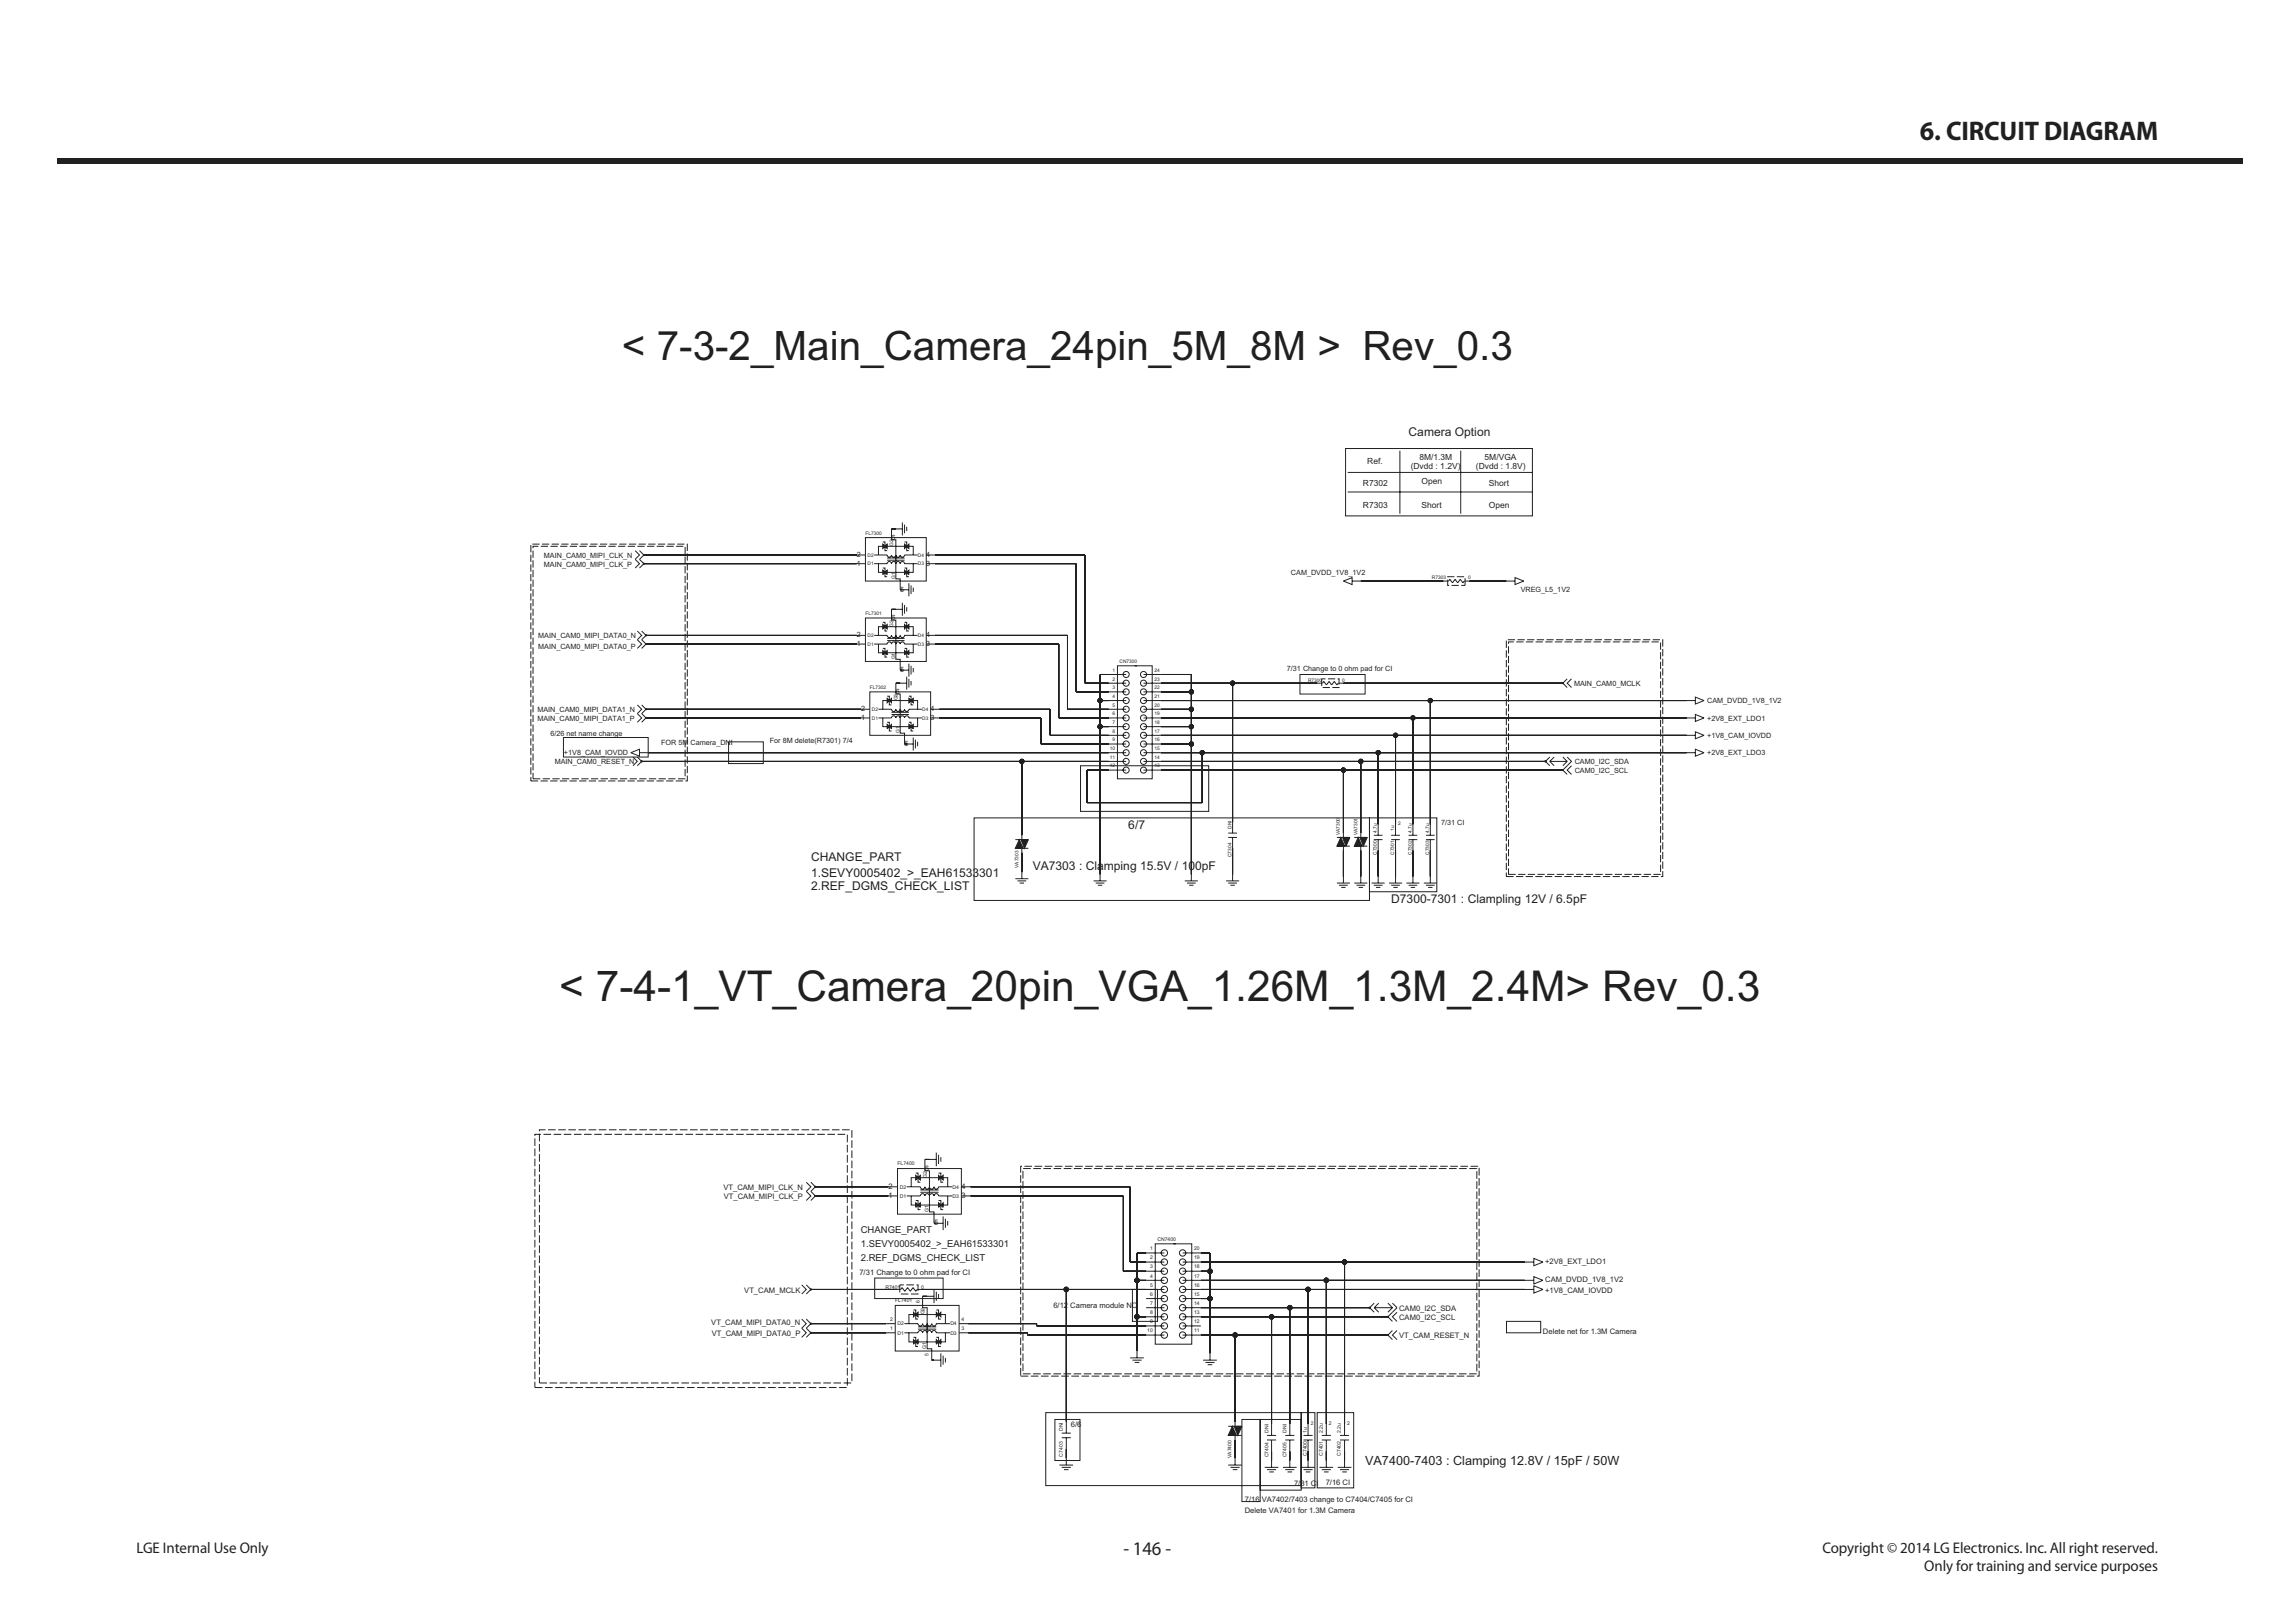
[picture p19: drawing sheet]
<svg xmlns="http://www.w3.org/2000/svg" width="420mm" height="297mm" viewBox="0 0 420 297" stroke-linecap="round" stroke-linejoin="round" font-family="sans-serif">
<defs><g id="words">
<text font-size="7.8" fill="#231f20" x="102.3" y="183.2">&lt; 7-4-1_VT_Camera_20pin_VGA_1.26M_1.3M_2.4M&gt; Rev_0.3</text>
<text font-size="7.4" fill="#231f20" x="113.8" y="65.9">&lt; 7-3-2_Main_Camera_24pin_5M_8M &gt; Rev_0.3</text>
<text font-size="4.9" fill="#231f20" x="351.4" y="25.7">6. CIRCUIT DIAGRAM</text>
<text font-size="3.5" fill="#231f20" x="205.6" y="284.6">- 146 -</text>
<g font-size="2.8" fill="#231f20">
<text x="25" y="284.1">LGE Internal Use Only</text>
<text x="333.5" y="284.1">Copyright © 2014 LG Electronics. Inc. All right reserved.</text>
<text x="352.2" y="287.5">Only for training and service purposes</text>
</g>
<text font-size="2.3" fill="#231f20" x="249.8" y="268.1">VA7400-7403 : Clamping 12.8V / 15pF / 50W</text>
<g font-size="2.2" fill="#231f20">
<text x="257.8" y="79.7">Camera Option</text>
<text x="206.5" y="151.7">6/7</text>
<text x="148.4" y="157.6">CHANGE_PART</text>
<text x="148.4" y="160.4">1.SEVY0005402_&gt;_EAH61533301</text>
<text x="189" y="159.2">VA7303 : Clamping 15.5V / 100pF</text>
<text x="148.4" y="162.8">2.REF_DGMS_CHECK_LIST</text>
<text x="254.6" y="165.2">D7300-7301 : Clampling 12V / 6.5pF</text>
</g>
<g font-size="1.7" fill="#231f20">
<text x="157.5" y="225.7">CHANGE_PART</text>
<text x="157.5" y="228.2">1.SEVY0005402_&gt;_EAH61533301</text>
<text x="157.5" y="230.7">2.REF_DGMS_CHECK_LIST</text>
</g>
<g font-size="1.5" fill="#231f20">
<text x="249.4" y="89">R7302</text>
<text x="250.2" y="85">Ref.</text>
<text x="258.2" y="85.8">(Dvdd : 1.2V)</text>
<text x="259.8" y="84.2">8M/1.3M</text>
<text x="260.2" y="88.6">Open</text>
<text x="270.1" y="85.8">(Dvdd : 1.8V)</text>
<text x="271.7" y="84.2">5M/VGA</text>
<text x="272.5" y="89">Short</text>
<text x="249.4" y="92.9">R7303</text>
<text x="260.2" y="92.9">Short</text>
<text x="272.5" y="92.9">Open</text>
</g>
<g font-size="1.4" fill="#231f20">
<text x="169.3" y="214.2">6</text>
<text x="132.4" y="217.8">VT_CAM_MIPI_CLK_N</text>
<text x="132.5" y="219.4">VT_CAM_MIPI_CLK_P</text>
<text x="162.6" y="217.6">2</text>
<text x="162.6" y="219.2">1</text>
<text x="175.9" y="219.2">3</text>
<text x="175.9" y="217.6">4</text>
<text x="170.9" y="224.2">5</text>
<text x="157.3" y="233.4">7/31 Change to 0 ohm pad for CI</text>
<text x="282.8" y="231.2">+2V8_EXT_LDO1</text>
<text x="136.2" y="236.5">VT_CAM_MCLK</text>
<text x="192.8" y="239.4">6/12 Camera module NC</text>
<text x="256.1" y="239.9">CAM0_I2C_SDA</text>
<text x="282.8" y="236.6">+1V8_CAM_IOVDD</text>
<text x="282.8" y="234.6">CAM_DVDD_1V8_1V2</text>
<text x="130.2" y="242.4">VT_CAM_MIPI_DATA0_N</text>
<text x="130.3" y="244.5">VT_CAM_MIPI_DATA0_P</text>
<text x="256.1" y="241.6">CAM0_I2C_SCL</text>
<text x="256.1" y="244.9">VT_CAM_RESET_N</text>
<text x="282.4" y="244.1">Delete net for 1.3M Camera</text>
<text x="196" y="261.2">6/6</text>
<text x="227.8" y="274.8">7/16 VA7402/7403 change to C7404/C7405 for CI</text>
<text x="236.8" y="272">7/31 CI</text>
<text x="242.6" y="271.8">7/16 CI</text>
<text x="227.8" y="276.9">Delete VA7401 for 1.3M Camera</text>
</g>
<g font-size="1.3" fill="#231f20">
<text x="156.8" y="101.9">2</text>
<text x="163.2" y="98.8">6</text>
<text x="169.5" y="101.9">4</text>
<text x="99.5" y="102.1">MAIN_CAM0_MIPI_CLK_N</text>
<text x="99.5" y="103.7">MAIN_CAM0_MIPI_CLK_P</text>
<text x="156.8" y="103.5">1</text>
<text x="169.5" y="103.5">3</text>
<text x="236.3" y="105.2">CAM_DVDD_1V8_1V2</text>
<text x="163.2" y="113.5">6</text>
<text x="164.7" y="108.3">5</text>
<text x="278.3" y="108.4">VREG_L5_1V2</text>
<text x="98.5" y="118.8">MAIN_CAM0_MIPI_DATA0_P</text>
<text x="98.5" y="116.8">MAIN_CAM0_MIPI_DATA0_N</text>
<text x="156.8" y="116.6">2</text>
<text x="156.8" y="118.2">1</text>
<text x="169.5" y="118.2">3</text>
<text x="169.5" y="116.6">4</text>
<text x="164.7" y="123">5</text>
<text x="235.5" y="122.8">7/31 Change to 0 ohm pad for CI</text>
<text x="288.1" y="125.6">MAIN_CAM0_MCLK</text>
<text x="98.3" y="131.9">MAIN_CAM0_MIPI_DATA1_P</text>
<text x="98.3" y="130.3">MAIN_CAM0_MIPI_DATA1_N</text>
<text x="157.6" y="130.2">2</text>
<text x="157.6" y="131.8">1</text>
<text x="163.9" y="127">6</text>
<text x="170.3" y="131.8">3</text>
<text x="170.3" y="130.2">4</text>
<text x="312.4" y="131.9">+2V8_EXT_LDO1</text>
<text x="312.4" y="128.7">CAM_DVDD_1V8_1V2</text>
<text x="100.7" y="134.7">6/26 net name change</text>
<text x="121" y="136.3">FOR 5M Camera_DNI</text>
<text x="140.9" y="135.9">For 8M delete(R7301) 7/4</text>
<text x="165.5" y="136.5">5</text>
<text x="312.4" y="135">+1V8_CAM_IOVDD</text>
<text x="101.5" y="139.9">MAIN_CAM0_RESET_N</text>
<text x="103.2" y="138.2">+1V8_CAM_IOVDD</text>
<text x="288.2" y="141.5">CAM0_I2C_SCL</text>
<text x="288.2" y="139.9">CAM0_I2C_SDA</text>
<text x="312.4" y="138.2">+2V8_EXT_LDO3</text>
<text x="263.7" y="151">7/31 CI</text>
</g>
<g font-size=".9" fill="#231f20">
<text x="158.4" y="97.8">FL7300</text>
<text x="158.8" y="101.9">D2</text>
<text x="163.5" y="100" transform="rotate(-90 163.5 100)">G2</text>
<text x="168" y="101.9">D4</text>
<text x="158.8" y="103.5">D1</text>
<text x="163.8" y="105.9" transform="rotate(-90 163.8 105.9)">G1</text>
<text x="168" y="103.5">D3</text>
<text x="262" y="105.9">R7303</text>
<text x="268.7" y="105.9">0</text>
<text x="158.4" y="112.5">FL7301</text>
<text x="158.8" y="118.2">D1</text>
<text x="158.8" y="116.6">D2</text>
<text x="163.5" y="114.7" transform="rotate(-90 163.5 114.7)">G2</text>
<text x="168" y="116.6">D4</text>
<text x="168" y="118.2">D3</text>
<text x="163.8" y="120.6" transform="rotate(-90 163.8 120.6)">G1</text>
<text x="203.6" y="124.5">2</text>
<text x="203.6" y="122.9">1</text>
<text x="204.9" y="121.3">CN7300</text>
<text x="211.3" y="124.5">23</text>
<text x="211.3" y="122.9">24</text>
<text x="239.4" y="124.9">R7300</text>
<text x="245.6" y="124.9">0</text>
<text x="159.2" y="126.1">FL7302</text>
<text x="159.6" y="131.7">D1</text>
<text x="159.6" y="130.1">D2</text>
<text x="164.3" y="128.2" transform="rotate(-90 164.3 128.2)">G2</text>
<text x="168.8" y="130.1">D4</text>
<text x="168.8" y="131.7">D3</text>
<text x="203.6" y="130.9">6</text>
<text x="203.6" y="129.3">5</text>
<text x="203.6" y="127.7">4</text>
<text x="203.6" y="126.1">3</text>
<text x="211.3" y="130.9">19</text>
<text x="211.3" y="129.3">20</text>
<text x="211.3" y="127.7">21</text>
<text x="211.3" y="126.1">22</text>
<text x="164.6" y="134.2" transform="rotate(-90 164.6 134.2)">G1</text>
<text x="203.1" y="137.3">10</text>
<text x="203.6" y="135.7">9</text>
<text x="203.6" y="134.1">8</text>
<text x="203.6" y="132.5">7</text>
<text x="211.3" y="137.3">15</text>
<text x="211.3" y="135.7">16</text>
<text x="211.3" y="134.1">17</text>
<text x="211.3" y="132.5">18</text>
<text x="203.1" y="140.4">12</text>
<text x="203.1" y="138.9">11</text>
<text x="211.3" y="140.4">13</text>
<text x="211.3" y="138.9">14</text>
<text x="225.3" y="151.7" transform="rotate(-90 225.3 151.7)">DNI</text>
<text x="245.2" y="152.9" transform="rotate(-90 245.2 152.9)">VA7300</text>
<text x="248.4" y="152.9" transform="rotate(-90 248.4 152.9)">VA7301</text>
<text x="252" y="152.5" transform="rotate(-90 252 152.5)">4.7u</text>
<text x="255.2" y="152.1" transform="rotate(-90 255.2 152.1)">1u</text>
<text x="255.9" y="151">2</text>
<text x="258.3" y="152.5" transform="rotate(-90 258.3 152.5)">4.7u</text>
<text x="261.5" y="152.5" transform="rotate(-90 261.5 152.5)">4.7u</text>
<text x="186.4" y="158.8" transform="rotate(-90 186.4 158.8)">VA7303</text>
<text x="225.4" y="156.8" transform="rotate(-90 225.4 156.8)">C7304</text>
<text x="252" y="156.4" transform="rotate(-90 252 156.4)">C7300</text>
<text x="255.2" y="156.4" transform="rotate(-90 255.2 156.4)">C7301</text>
<text x="258.3" y="156.4" transform="rotate(-90 258.3 156.4)">C7302</text>
<text x="261.5" y="156.4" transform="rotate(-90 261.5 156.4)">C7303</text>
<text x="164.3" y="213.3">FL7400</text>
<text x="169.6" y="215.5" transform="rotate(-90 169.6 215.5)">G2</text>
<text x="164.7" y="219.2">D1</text>
<text x="164.7" y="217.5">D2</text>
<text x="169.9" y="221.8" transform="rotate(-90 169.9 221.8)">G1</text>
<text x="174.3" y="217.5">D4</text>
<text x="174.3" y="219.2">D3</text>
<text x="211.8" y="227">CN7400</text>
<text x="210.5" y="233.8">4</text>
<text x="210.5" y="232.1">3</text>
<text x="210.5" y="230.4">2</text>
<text x="210.5" y="228.8">1</text>
<text x="218.5" y="233.8">17</text>
<text x="218.5" y="232.1">18</text>
<text x="218.5" y="230.4">19</text>
<text x="218.5" y="228.8">20</text>
<text x="162" y="235.8">R7401</text>
<text x="163.8" y="238.3">FL7401</text>
<text x="168.3" y="238.5" transform="rotate(-90 168.3 238.5)">6</text>
<text x="168.6" y="235.8">0</text>
<text x="210.5" y="237.1">6</text>
<text x="210.5" y="235.5">5</text>
<text x="210.5" y="238.8">7</text>
<text x="218.5" y="237.1">15</text>
<text x="218.5" y="235.5">16</text>
<text x="218.5" y="238.8">14</text>
<text x="162.9" y="241.7">2</text>
<text x="162.9" y="243.4">1</text>
<text x="164.3" y="242.6">D2</text>
<text x="164.3" y="244.2">D1</text>
<text x="169.2" y="240.5" transform="rotate(-90 169.2 240.5)">G2</text>
<text x="173.9" y="242.6">D4</text>
<text x="173.9" y="244.2">D3</text>
<text x="175.9" y="243.4">3</text>
<text x="175.9" y="241.7">4</text>
<text x="210" y="243.8">10</text>
<text x="210.5" y="242.1">9</text>
<text x="210.5" y="240.5">8</text>
<text x="218.5" y="243.8">11</text>
<text x="218.5" y="242.1">12</text>
<text x="218.5" y="240.5">13</text>
<text x="169.5" y="246.8" transform="rotate(-90 169.5 246.8)">G1</text>
<text x="169.9" y="248.2" transform="rotate(-90 169.9 248.2)">5</text>
<text x="194.5" y="261.8" transform="rotate(-90 194.5 261.8)">DNI</text>
<text x="232.1" y="262.2" transform="rotate(-90 232.1 262.2)">DNI</text>
<text x="235.5" y="262.2" transform="rotate(-90 235.5 262.2)">DNI</text>
<text x="239.1" y="262.3" transform="rotate(-90 239.1 262.3)">1u</text>
<text x="239.9" y="260.8">2</text>
<text x="242.1" y="262.3" transform="rotate(-90 242.1 262.3)">2.2u</text>
<text x="243.2" y="260.8">2</text>
<text x="245.4" y="262.3" transform="rotate(-90 245.4 262.3)">2.2u</text>
<text x="246.6" y="260.8">2</text>
<text x="194.5" y="266.5" transform="rotate(-90 194.5 266.5)">C7403</text>
<text x="225.4" y="266.8" transform="rotate(-90 225.4 266.8)">VA7400</text>
<text x="232.1" y="266.7" transform="rotate(-90 232.1 266.7)">C7404</text>
<text x="235.5" y="266.7" transform="rotate(-90 235.5 266.7)">C7405</text>
<text x="239.1" y="266.4" transform="rotate(-90 239.1 266.4)">C7400</text>
<text x="242.1" y="266.4" transform="rotate(-90 242.1 266.4)">C7401</text>
<text x="245.4" y="266.4" transform="rotate(-90 245.4 266.4)">C7402</text>
</g>
</g></defs>
<path d="M10.4 29h400v1h-400z" fill="#231f20"/>
<g fill="none" stroke="#231f20" stroke-width=".18">
<path d="M158.4 98.4h11.1v7.9h-11.1zM161.6 99.6l.4 .4 .4-.4v.8l-.4-.4-.4 .4zM161.6 99.2h.4v1.6h.4M163.2 96.8v2h.7v7.1h.8v2M163.9 96.8h1.2M165.1 95.6v2.4M165.5 96v1.6M165.5 99.6l.4 .4 .4-.4v.8l-.4-.4-.4 .4zM165.5 99.2h.4v1.6h.4M165.9 96.4v.8M156.8 103.2h1.6M156.8 101.6h1.6"/>
<path d="M156.8 117.9h1.6M156.8 116.3h1.6M158.4 113.1h11.1v7.9h-11.1zM160 101.6h2.4a.4 .4 0 0 0 .4 .4 .4 .4 0 0 0 .4-.4 .4 .4 0 0 0 .3 .4 .4 .4 0 0 0 .4-.4 .4 .4 0 0 0 .4 .4 .4 .4 0 0 0 .4-.4 .4 .4 0 0 0 .4 .4 .4 .4 0 0 0 .4-.4h2.4M160 103.2h2.4a.4 .4 0 0 1 .4-.4 .4 .4 0 0 1 .4 .4 .4 .4 0 0 1 .3-.4 .4 .4 0 0 1 .4 .4 .4 .4 0 0 1 .4-.4 .4 .4 0 0 1 .4 .4 .4 .4 0 0 1 .4-.4 .4 .4 0 0 1 .4 .4h2.4M160 116.3h2.4a.4 .4 0 0 0 .4 .4 .4 .4 0 0 0 .4-.4 .4 .4 0 0 0 .3 .4 .4 .4 0 0 0 .4-.4 .4 .4 0 0 0 .4 .4 .4 .4 0 0 0 .4-.4 .4 .4 0 0 0 .4 .4 .4 .4 0 0 0 .4-.4h2.4M160 117.9h2.4a.4 .4 0 0 1 .4-.4 .4 .4 0 0 1 .4 .4 .4 .4 0 0 1 .3-.4 .4 .4 0 0 1 .4 .4 .4 .4 0 0 1 .4-.4 .4 .4 0 0 1 .4 .4 .4 .4 0 0 1 .4-.4 .4 .4 0 0 1 .4 .4h2.4M160.8 101.6v-1.6h6.3v1.6M160.8 103.2v1.5h6.3v-1.5M160.8 116.3v-1.6h6.3v1.6M160.8 117.9v1.6h6.3v-1.6M161.6 104.3l.4 .4-.4 .4z"/>
<path d="M161.6 103.9h.4v1.6h.4M161.6 119.1l.4 .4-.4 .4zM161.6 114.3l.4 .4 .4-.4v.8l-.4-.4-.4 .4zM161.6 113.9h.4v1.6h.4M161.6 118.7h.4v1.5h.4M162 119.5l.4-.4v.8zM162.4 104.3v.8l-.4-.4zM162.4 102.1h3.1M162.4 102.5h3.1M162.4 116.8h3.1M162.4 117.2h3.1M163.2 111.5v2h.7v7.1h.8v2"/>
<path d="M163.9 111.5h1.2M165.1 107.9h1.2M165.1 110.3v2.4M165.5 104.3l.4 .4-.4 .4zM165.5 103.9h.4v1.6h.4M165.5 119.1l.4 .4-.4 .4zM165.5 114.3l.4 .4 .4-.4v.8l-.4-.4-.4 .4zM165.5 113.9h.4v1.6h.4M165.5 118.7h.4v1.5h.4M165.5 110.7v1.6M165.9 119.5l.4-.4v.8zM165.9 111.1v.8"/>
<path d="M166.3 106.7v2.4M166.3 104.3v.8l-.4-.4zM166.7 107.1v1.6M167.1 107.5v.8M169.5 103.2h1.6M169.5 101.6h1.6M169.5 117.9h1.6M169.5 116.3h1.6M275.7 106.3h1.6M277.3 105.7l1.6 .6-1.6 .7zM157.6 131.4h1.6M157.6 129.8h1.6"/>
<path d="M159.2 126.6h11.1v8h-11.1zM160.8 129.8h2.4a.4 .4 0 0 0 .3 .4 .4 .4 0 0 0 .4-.4 .4 .4 0 0 0 .4 .4 .4 .4 0 0 0 .4-.4 .4 .4 0 0 0 .4 .4 .4 .4 0 0 0 .4-.4 .4 .4 0 0 0 .4 .4 .4 .4 0 0 0 .4-.4h2.4M160.8 131.4h2.4a.4 .4 0 0 1 .3-.4 .4 .4 0 0 1 .4 .4 .4 .4 0 0 1 .4-.4 .4 .4 0 0 1 .4 .4 .4 .4 0 0 1 .4-.4 .4 .4 0 0 1 .4 .4 .4 .4 0 0 1 .4-.4 .4 .4 0 0 1 .4 .4h2.4M161.6 129.8v-1.6h6.3v1.6M161.6 131.4v1.6h6.3v-1.6M162.4 132.6l.4 .4-.4 .4zM162.4 127.8l.4 .4 .4-.4v.8l-.4-.4-.4 .4zM162.4 127.4h.4v1.6h.4M162.4 132.2h.4v1.6h.4M163.2 132.6v.8l-.4-.4zM163.2 130.3h3.1M163.2 130.7h3.1"/>
<path d="M163.9 125v2h.8v7.2h.8v2M164.7 125h1.2M165.1 122.6h1.2M165.9 123.8v2.4M165.9 136.2h1.2M166.3 132.6l.4 .4-.4 .4zM166.3 127.8l.4 .4 .4-.4v.8l-.4-.4-.4 .4zM166.3 127.4h.4v1.6h.4M166.3 132.2h.4v1.6h.4M166.3 121.4v2.4M166.3 124.2v1.6M166.7 121.8v1.6"/>
<path d="M166.7 124.6v.8M167.1 132.6v.8l-.4-.4zM167.1 122.2v.8M167.1 135v2.3M167.5 135.4v1.5M167.9 135.8v.7M170.3 131.4h1.6M170.3 129.8h1.6M187 152.9v.7M187 155.2v.8M254.6 152.9h1.6M254.6 153.6h1.6"/>
<path d="M255.4 150.9v2M255.4 153.6v2"/>
</g>
<path d="M186.8 153.6h1.4l-.7 1.6z" fill-rule="evenodd" fill="#231f20"/>
<path d="M186.8 153.6h1.4l-.7 1.6z" fill="none" stroke="#231f20" stroke-width=".18"/>
<path d="M186.5 153.6l.7 1.6h-1.4z" fill-rule="evenodd" fill="#231f20"/>
<g fill="none" stroke="#231f20" stroke-width=".18">
<path d="M115.4 137.7l1.6-.6v1.3zM117 137.7h1.6M286.8 124.2l-.8 .8 .8 .8M287.6 124.2l-.8 .8 .8 .8M308.7 137.7h1.6M308.7 131.4h1.6M310.3 130.7l1.6 .7-1.6 .6zM310.3 137.1l1.6 .6-1.6 .7zM185.8 153.6h2.4M185.8 155.2h2.4M186.5 153.6l.7 1.6h-1.4zM224.8 152.5h1.6"/>
<path d="M224.8 153.2h1.6M225.6 150.5v2M225.6 153.2v2M224.4 161.2h2.4M224.8 161.6h1.6M225.2 162h.8M225.6 160v1.2M244.7 161.6h2.3M245.1 162h1.5M245.5 162.4h.7M245.9 160.4v1.2M247.8 161.6h2.4"/>
<path d="M248.2 162h1.6M248.6 162.4h.8M249 160.4v1.2M251 161.6h2.4M251.4 162h1.6M251.8 162.4h.8M252.2 160.4v1.2M254.2 161.6h2.4M254.6 162h1.6M255 162.4h.8M255.4 160.4v1.2M257.4 161.6h2.4"/>
<path d="M257.8 162h1.6M258.2 162.4h.8M258.6 160.4v1.2M260.6 161.6h2.3M261 162h1.6M261.4 162.4h.8M261.8 160.4v1.2"/>
</g>
<circle cx="286" cy="125" r=".08" fill="#231f20"/>
<g fill="none" stroke="#231f20" stroke-width=".18">
<path d="M282.8 139.3h.1M283.6 138.5l-.8 .8 .8 .8M283.6 139.3h3.2M283.6 139.3l.8 .8M284.4 138.5l-.8 .8M286 138.5l.8 .8M286.8 138.5l.8 .8-.8 .8M286.8 139.3l-.8 .8"/>
<circle cx="286" cy="125" r=".08"/>
</g>
<circle cx="282.8" cy="139.3" r=".08" fill="#231f20"/>
<g fill="none" stroke="#231f20" stroke-width=".18">
<path d="M286.8 140.1l-.8 .8 .8 .8M287.6 140.1l-.8 .8 .8 .8"/>
<circle cx="282.8" cy="139.3" r=".08"/>
</g>
<circle cx="286" cy="140.9" r=".08" fill="#231f20"/>
<g fill="none" stroke="#231f20" stroke-width=".18">
<path d="M115.8 138.5l.8 .8-.8 .8M116.6 138.5l.8 .8-.8 .8M187 159.6v1.2M185.8 160.8h2.4M186.2 161.2h1.6M186.6 161.6h.8"/>
<circle cx="286" cy="140.9" r=".08"/>
</g>
<circle cx="117.4" cy="139.3" r=".08" fill="#231f20"/>
<g fill="none" stroke="#231f20" stroke-width=".18">
<path d="M116.6 130.6l.8 .8-.8 .8M117.4 130.6l.8 .8-.8 .8"/>
<circle cx="117.4" cy="139.3" r=".08"/>
</g>
<circle cx="118.2" cy="131.4" r=".08" fill="#231f20"/>
<g fill="none" stroke="#231f20" stroke-width=".18">
<path d="M116.6 129l.8 .8-.8 .8M117.4 129l.8 .8-.8 .8"/>
<circle cx="118.2" cy="131.4" r=".08"/>
</g>
<circle cx="118.2" cy="129.8" r=".08" fill="#231f20"/>
<g fill="none" stroke="#231f20" stroke-width=".18">
<path d="M116.6 117.1l.8 .8-.8 .8M117.4 117.1l.8 .8-.8 .8"/>
<circle cx="118.2" cy="129.8" r=".08"/>
</g>
<circle cx="118.2" cy="117.9" r=".08" fill="#231f20"/>
<g fill="none" stroke="#231f20" stroke-width=".18">
<path d="M116.6 115.5l.8 .8-.8 .8M117.4 115.5l.8 .8-.8 .8"/>
<circle cx="118.2" cy="117.9" r=".08"/>
</g>
<circle cx="118.2" cy="116.3" r=".08" fill="#231f20"/>
<g fill="none" stroke="#231f20" stroke-width=".18">
<path d="M116.2 102.4l.8 .8-.8 .7M117 102.4l.8 .8-.8 .7"/>
<circle cx="118.2" cy="116.3" r=".08"/>
</g>
<circle cx="117.8" cy="103.2" r=".08" fill="#231f20"/>
<g fill="none" stroke="#231f20" stroke-width=".18">
<path d="M116.2 100.8l.8 .8-.8 .8M117 100.8l.8 .8-.8 .8"/>
<circle cx="117.8" cy="103.2" r=".08"/>
</g>
<circle cx="117.8" cy="101.6" r=".08" fill="#231f20"/>
<g fill="none" stroke="#231f20" stroke-width=".18">
<path d="M202.9 123.4h3.2M202.9 125h3.2M202.9 126.6h3.2M202.9 128.2h3.2M202.9 129.8h3.2M202.9 131.4h3.2M202.9 133h3.2M202.9 134.6h3.2M202.9 136.2h3.2M202.9 137.7h3.2M202.9 139.3h3.2M204.5 121.8h6.4v20.7h-6.4z"/>
<path d="M207.7 121.8h.4M209.3 123.4h3.2M209.3 125h3.2M209.3 126.6h3.2M209.3 128.2h3.2M209.3 129.8h3.2M209.3 131.4h3.2M209.3 133h3.2M209.3 134.6h3.2M209.3 136.2h3.2M209.3 137.7h3.2M209.3 139.3h3.2"/>
<path d="M308.7 134.6h1.6M310.3 133.9l1.6 .7-1.6 .6zM202.9 140.9h3.2M209.3 140.9h3.2M249 152.5v.7M249 154.8v.8M200.1 161.2h2.4M200.5 161.6h1.6M200.9 162h.8M201.3 160v1.2M216.8 161.2h2.4M217.2 161.6h1.6"/>
<path d="M217.6 162h.8M218 160v1.2"/>
<circle cx="117.8" cy="101.6" r=".08"/>
<circle cx="206.1" cy="128.2" r=".56"/>
<circle cx="206.1" cy="136.2" r=".56"/>
<circle cx="206.1" cy="139.3" r=".56"/>
<circle cx="206.1" cy="133" r=".56"/>
<circle cx="206.1" cy="131.4" r=".56"/>
<circle cx="206.1" cy="123.4" r=".56"/>
<circle cx="206.1" cy="125" r=".56"/>
<circle cx="206.1" cy="134.6" r=".56"/>
<circle cx="206.1" cy="137.7" r=".56"/>
<circle cx="206.1" cy="129.8" r=".56"/>
<circle cx="206.1" cy="126.6" r=".56"/>
<circle cx="209.3" cy="128.2" r=".56"/>
<circle cx="209.3" cy="136.2" r=".56"/>
<circle cx="209.3" cy="139.3" r=".56"/>
<circle cx="209.3" cy="133" r=".56"/>
<circle cx="209.3" cy="131.4" r=".56"/>
<circle cx="209.3" cy="123.4" r=".56"/>
<circle cx="209.3" cy="126.6" r=".56"/>
<circle cx="209.3" cy="125" r=".56"/>
<circle cx="209.3" cy="134.6" r=".56"/>
<circle cx="209.3" cy="137.7" r=".56"/>
<circle cx="209.3" cy="129.8" r=".56"/>
<circle cx="206.1" cy="140.9" r=".56"/>
<circle cx="209.3" cy="140.9" r=".56"/>
</g>
<path d="M248.9 153.2h1.3l-.7 1.6z" fill-rule="evenodd" fill="#231f20"/>
<path d="M248.9 153.2h1.3l-.7 1.6z" fill="none" stroke="#231f20" stroke-width=".18"/>
<path d="M248.6 153.2l.7 1.6h-1.5z" fill-rule="evenodd" fill="#231f20"/>
<path d="M245.9 152.5v.7M245.9 154.8v.8M247.8 153.2h2.4M247.8 154.8h2.4M248.6 153.2l.7 1.6h-1.5z" fill="none" stroke="#231f20" stroke-width=".18"/>
<path d="M245.7 153.2h1.3l-.7 1.6z" fill-rule="evenodd" fill="#231f20"/>
<path d="M245.7 153.2h1.3l-.7 1.6z" fill="none" stroke="#231f20" stroke-width=".18"/>
<path d="M245.4 153.2l.7 1.6h-1.4z" fill-rule="evenodd" fill="#231f20"/>
<g fill="none" stroke="#231f20" stroke-width=".18">
<path d="M245.9 106.3l1.5-.6v1.3zM247.4 106.3h1.6M264.1 106.3h1M268 106.3h.9M212.5 136.2h5.5zM212.5 133h5.5zM212.5 129.8h5.5zM212.5 126.6h5.5zM212.5 123.4h5.5zM212.5 136.2h5.5M212.5 133h5.5M212.5 129.8h5.5"/>
<path d="M212.5 126.6h5.5M212.5 123.4h5.5M218 136.2v23.8zM218 133v3.2zM218 129.8v3.2zM218 126.6v3.2zM218 123.4v3.2zM218 123.4v36.6M241.1 125h.9M244.9 125h1M308.7 128.2h1.6M310.3 127.6l1.6 .6-1.6 .6z"/>
<path d="M244.7 153.2h2.3M244.7 154.8h2.3M245.4 153.2l.7 1.6h-1.4zM251.4 152.9h1.6M251.4 153.6h1.6M252.2 150.9v2M252.2 153.6v2M257.8 152.9h1.6M257.8 153.6h1.6M258.6 150.9v2M258.6 153.6v2M261 152.9h1.6"/>
<path d="M261 153.6h1.6M261.8 150.9v2M261.8 153.6v2"/>
</g>
<g fill="none" stroke="#231f20" stroke-width=".18" stroke-dasharray="1.3 .4" stroke-linecap="butt">
<path d="M265.3 106l-.2 .3M265.6 106.3l-.3-.3M265.8 106.7l-.2-.4M266 106.3l-.2 .4M266.3 106l-.3 .3M266.5 106.3l-.2-.3M266.8 106.7l-.3-.4M267 106.3l-.2 .4M267.2 106l-.2 .3M267.5 106.3l-.3-.3M267.7 106.7l-.2-.4M268 106.3l-.3 .4"/>
<path d="M268.1 107.1v-1.6h-3.2v1.6h3.2M241.9 124.2v1.6h3.2v-1.6h-3.2M242 125l.3-.3M242.3 124.7l.2 .3M242.5 125l.3 .3M242.8 125.3l.2-.3M243 125l.2-.3M243.2 124.7l.3 .3M243.5 125l.2 .3M243.7 125.3l.2-.3M243.9 125l.3-.3M244.2 124.7l.2 .3"/>
<path d="M244.4 125l.3 .3M244.7 125.3l.2-.3"/>
</g>
<circle cx="218" cy="136.2" r=".4" fill="#231f20"/>
<circle cx="218" cy="136.2" r=".4" fill="none" stroke="#231f20" stroke-width=".18"/>
<circle cx="218" cy="133" r=".4" fill="#231f20"/>
<circle cx="218" cy="133" r=".4" fill="none" stroke="#231f20" stroke-width=".18"/>
<circle cx="218" cy="129.8" r=".4" fill="#231f20"/>
<circle cx="218" cy="129.8" r=".4" fill="none" stroke="#231f20" stroke-width=".18"/>
<circle cx="218" cy="126.6" r=".4" fill="#231f20"/>
<g fill="none" stroke="#231f20" stroke-width=".18">
<path d="M187 156v3.6zM187 156v3.6M245.9 155.6v4.8zM245.9 155.6v4.8M249 155.6v4.8zM249 155.6v4.8M252.2 155.6v4.8zM252.2 155.6v4.8M255.4 155.6v4.8zM255.4 155.6v4.8M258.6 155.6v4.8zM258.6 155.6v4.8"/>
<path d="M261.8 155.6v4.8zM261.8 155.6v4.8"/>
<circle cx="218" cy="126.6" r=".4"/>
</g>
<path d="M201.3 128.2h1.6z" fill="#231f20"/>
<path d="M201.3 133v27zM201.3 133v27M201.3 128.2h1.6zM201.3 128.2h1.6" fill="none" stroke="#231f20" stroke-width=".18"/>
<path d="M201.3 133h1.6z" fill="#231f20"/>
<path d="M201.3 128.2v4.8zM201.3 123.4v4.8zM201.3 123.4v9.6h1.6M201.3 133h1.6z" fill="none" stroke="#231f20" stroke-width=".18"/>
<path d="M201.3 123.4h1.6z" fill="#231f20"/>
<path d="M201.3 123.4h1.6zM201.3 123.4h1.6" fill="none" stroke="#231f20" stroke-width=".18"/>
<circle cx="201.3" cy="133" r=".4" fill="#231f20"/>
<circle cx="201.3" cy="133" r=".4" fill="none" stroke="#231f20" stroke-width=".18"/>
<circle cx="201.3" cy="128.2" r=".4" fill="#231f20"/>
<g fill="none" stroke="#231f20" stroke-width=".18">
<path d="M225.6 155.2v4.8zM225.6 155.2v4.8"/>
<circle cx="201.3" cy="128.2" r=".4"/>
</g>
<path d="M163.2 96.8h.7z" fill="#231f20"/>
<path d="M163.2 96.8h.7zM163.2 96.8h.7" fill="none" stroke="#231f20" stroke-width=".18"/>
<path d="M164.7 107.9h.4z" fill="#231f20"/>
<path d="M164.7 107.9h.4zM164.7 107.9h.4" fill="none" stroke="#231f20" stroke-width=".18"/>
<path d="M163.2 111.5h.7z" fill="#231f20"/>
<path d="M163.2 111.5h.7zM163.2 111.5h.7" fill="none" stroke="#231f20" stroke-width=".18"/>
<path d="M164.7 122.6h.4z" fill="#231f20"/>
<path d="M164.7 122.6h.4zM164.7 122.6h.4" fill="none" stroke="#231f20" stroke-width=".18"/>
<path d="M163.9 125h.8z" fill="#231f20"/>
<path d="M163.9 125h.8zM163.9 125h.8" fill="none" stroke="#231f20" stroke-width=".18"/>
<path d="M165.5 136.2h.4z" fill="#231f20"/>
<g fill="none" stroke="#231f20" stroke-width=".18">
<path d="M117.8 101.6h39zM117.8 103.2h39zM117.8 101.6h39M117.8 103.2h39M118.2 117.9h38.6zM118.2 116.3h38.6zM118.2 117.9h38.6M118.2 116.3h38.6M118.2 131.4h39.4zM118.2 129.8h39.4zM118.2 131.4h39.4M118.2 129.8h39.4"/>
<path d="M165.5 136.2h.4zM165.5 136.2h.4M212.5 140.9h33.4zM212.5 140.9h73.5M245.9 140.9h40.1zM245.9 140.9v11.6zM245.9 140.9v11.6"/>
</g>
<circle cx="245.9" cy="140.9" r=".4" fill="#231f20"/>
<g fill="none" stroke="#231f20" stroke-width=".18">
<path d="M212.5 139.3h36.5zM212.5 139.3h70.3M249 139.3h33.8zM249 139.3v13.2zM249 139.3v13.2"/>
<circle cx="245.9" cy="140.9" r=".4"/>
</g>
<circle cx="249" cy="139.3" r=".4" fill="#231f20"/>
<g fill="none" stroke="#231f20" stroke-width=".18">
<path d="M118.6 137.7h84.3zM118.6 137.7h84.3M212.5 134.6h42.9zM212.5 134.6h96.2M245.9 125h40.1zM245.9 125h40.1M255.4 134.6h53.3zM255.4 134.6v16.3zM255.4 134.6v16.3"/>
<circle cx="249" cy="139.3" r=".4"/>
</g>
<circle cx="255.4" cy="134.6" r=".4" fill="#231f20"/>
<g fill="none" stroke="#231f20" stroke-width=".18">
<path d="M268.9 106.3h6.8zM268.9 106.3h6.8M212.5 131.4h46.1zM212.5 131.4h96.2M258.6 131.4h50.1zM258.6 131.4v19.5zM258.6 131.4v19.5"/>
<circle cx="255.4" cy="134.6" r=".4"/>
</g>
<circle cx="258.6" cy="131.4" r=".4" fill="#231f20"/>
<g fill="none" stroke="#231f20" stroke-width=".18">
<path d="M117.4 139.3h69.6zM117.4 139.3h85.5M187 139.3v13.6zM187 139.3v13.6M187 139.3h15.9z"/>
<circle cx="258.6" cy="131.4" r=".4"/>
</g>
<circle cx="187" cy="139.3" r=".4" fill="#231f20"/>
<g fill="none" stroke="#231f20" stroke-width=".18">
<path d="M212.5 128.2h49.3zM212.5 128.2h96.2M261.8 128.2v22.7zM261.8 128.2v22.7M261.8 128.2h46.9z"/>
<circle cx="187" cy="139.3" r=".4"/>
</g>
<circle cx="261.8" cy="128.2" r=".4" fill="#231f20"/>
<g fill="none" stroke="#231f20" stroke-width=".18">
<path d="M249 106.3h10.4zM249 106.3h15.1M259.4 106.3h4.7zM212.5 137.7h7.5zM212.5 137.7h96.2M220 137.7h32.2zM220 137.7v9.2zM220 137.7v9.2M252.2 137.7v13.2zM252.2 137.7v13.2M252.2 137.7h56.5zM198.9 140.9h4z"/>
<path d="M198.9 140.9h4M198.9 140.9v6zM198.9 140.9v6h21.1M198.9 146.9h21.1z"/>
<circle cx="261.8" cy="128.2" r=".4"/>
</g>
<circle cx="220" cy="137.7" r=".4" fill="#231f20"/>
<circle cx="220" cy="137.7" r=".4" fill="none" stroke="#231f20" stroke-width=".18"/>
<circle cx="252.2" cy="137.7" r=".4" fill="#231f20"/>
<g fill="none" stroke="#231f20" stroke-width=".18">
<path d="M171.1 117.9h22.7zM171.1 117.9h22.7M171.1 103.2h25.8zM171.1 103.2h25.8M171.1 116.3h24.3zM171.1 116.3h24.3M171.1 101.6h27.4zM171.1 101.6h27.4M193.8 117.9v13.5zM193.8 117.9v13.5h9.1M195.4 116.3v13.5zM195.4 116.3v13.5h7.5"/>
<path d="M196.9 103.2v23.4zM196.9 103.2v23.4h6M198.5 101.6v23.4zM198.5 101.6v23.4h4.4M171.9 129.8h20.3zM171.9 129.8h20.3M171.9 131.4h18.6zM171.9 131.4h18.6M190.5 131.4v4.8zM190.5 131.4v4.8h12.4M190.5 136.2h12.4zM192.2 129.8v4.8z"/>
<path d="M192.2 129.8v4.8h10.7M192.2 134.6h10.7zM193.8 131.4h9.1zM195.4 129.8h7.5zM196.9 126.6h6zM198.5 125h4.4zM212.5 125h13.1zM212.5 125h28.6M225.6 125v25.5zM225.6 125v25.5M225.6 125h15.5z"/>
<circle cx="252.2" cy="137.7" r=".4"/>
</g>
<circle cx="225.6" cy="125" r=".4" fill="#231f20"/>
<g fill="none" stroke="#231f20" stroke-width=".18">
<path d="M246.2 82.1h34.2v12.3h-34.2zM246.6 90h33.8M246.6 86.5h33.8M256.2 82.5v11.5M267.3 82.5v11.5M103.1 135h15.5v3.5h-15.5zM133.3 135.8h6.4v3.9h-6.4zM237.9 123.4h11.9v3.6h-11.9zM178.3 149.7h72.3v15.1h-72.3zM197.7 140.1h23.5v8.4h-23.5zM250.6 149.7h12.3v13.5h-12.3zM162.6 218.8h1.7"/>
<path d="M162.6 217.2h1.7M164.3 213.8h11.6v8.4h-11.6zM165.9 217.2h2.5a.42 .42 0 0 0 .4 .4 .42 .42 0 0 0 .5-.4 .42 .42 0 0 0 .4 .4 .42 .42 0 0 0 .4-.4 .42 .42 0 0 0 .4 .4 .42 .42 0 0 0 .4-.4 .42 .42 0 0 0 .4 .4 .42 .42 0 0 0 .5-.4h2.5M165.9 218.8h2.5a.42 .42 0 0 1 .4-.4 .42 .42 0 0 1 .5 .4 .42 .42 0 0 1 .4-.4 .42 .42 0 0 1 .4 .4 .42 .42 0 0 1 .4-.4 .42 .42 0 0 1 .4 .4 .42 .42 0 0 1 .4-.4 .42 .42 0 0 1 .5 .4h2.5M166.8 217.2v-1.7h6.6v1.7M166.8 218.8v1.7h6.6v-1.7M167.6 215.1l.4 .4 .4-.4v.8l-.4-.4-.4 .4zM167.6 214.7h.4v1.6h.4M167.6 219.7h.4v1.7h.4M168.4 217.8h3.4M168.4 218.2h3.4M169.3 212.2v2.1h.8v7.5h.8v2.1"/>
<path d="M170.1 212.2h1.2M171.3 210.9v2.5M171.8 215.1l.4 .4 .4-.4v.8l-.4-.4-.4 .4zM171.8 214.7h.4v1.6h.4M171.8 219.7h.4v1.7h.4M171.8 211.3v1.7M172.2 211.8v.8M175.9 218.8h1.7M175.9 217.2h1.7M163.8 238.9h11.7v8.3h-11.7zM167.2 239.7h.4v1.7h.4M167.6 220.1l.4 .4-.4 .4z"/>
<path d="M168.4 220.1v.8l-.4-.4zM168.8 237.2v2.1h.9v7.5h.8v2.1M169.7 237.2h1.2M170.9 236v2.5M171.3 239.7h.5v1.7h.4M171.3 236.4v1.6M171.3 223.9h1.3M171.8 220.1l.4 .4-.4 .4zM171.8 236.8v.8M172.2 220.5l.4-.4v.8zM172.6 222.6v2.5M173 223v1.7"/>
<path d="M173.4 223.4v.9M162.2 243.9h1.6M162.2 242.2h1.6M165.5 242.2h2.5a.42 .42 0 0 0 .4 .4 .42 .42 0 0 0 .4-.4 .42 .42 0 0 0 .5 .4 .42 .42 0 0 0 .4-.4 .42 .42 0 0 0 .4 .4 .42 .42 0 0 0 .4-.4 .42 .42 0 0 0 .4 .4 .42 .42 0 0 0 .4-.4h2.6M165.5 243.9h2.5a.42 .42 0 0 1 .4-.4 .42 .42 0 0 1 .4 .4 .42 .42 0 0 1 .5-.4 .42 .42 0 0 1 .4 .4 .42 .42 0 0 1 .4-.4 .42 .42 0 0 1 .4 .4 .42 .42 0 0 1 .4-.4 .42 .42 0 0 1 .4 .4h2.6M166.3 242.2v-1.6h6.7v1.6M166.3 243.9v1.7h6.7v-1.7M167.2 245.1l.4 .5-.4 .4zM167.2 240.1l.4 .5 .4-.5v.9l-.4-.4-.4 .4zM167.2 244.7h.4v1.7h.4M167.6 245.6l.4-.5v.9zM168 242.8h3.3"/>
<path d="M168 243.2h3.3M170.9 248.9h1.3M171.3 245.1l.5 .5-.5 .4zM171.3 240.1l.5 .5 .4-.5v.9l-.4-.4-.5 .4zM171.3 244.7h.5v1.7h.4M172.2 245.1v.9l-.4-.4zM172.2 247.6v2.6M172.6 248.1v1.6M173 248.5v.8M175.5 243.9h1.7M175.5 242.2h1.7M193.9 268.1h2.5"/>
<path d="M194.3 268.5h1.7M194.3 263.1h1.7M194.3 262.3h1.7M194.7 268.9h.9M195.1 266.8v1.3M195.1 260.2v2.1M195.1 263.1v2.1M224.8 268.1h2.5M225.2 268.5h1.7M225.6 268.9h.8M226 260.2v.8M226 262.7v.8"/>
<path d="M226 266.8v1.3M231.5 268.5h2.5M231.9 268.9h1.6M232.3 269.4h.8M232.7 267.3v1.2M234.8 268.5h2.5M235.2 268.9h1.7M235.6 269.4h.9M236 267.3v1.2M238.1 268.5h2.5M238.5 268.9h1.7M238.5 262.7h1.7"/>
<path d="M238.5 263.5h1.7M239 269.4h.8M239.4 267.3v1.2M239.4 260.6v2.1M239.4 263.5v2.1M241.5 268.5h2.5M241.9 262.7h1.7M241.9 263.5h1.7M241.9 268.9h1.7M242.3 269.4h.8M242.7 260.6v2.1M242.7 263.5v2.1"/>
<path d="M242.7 267.3v1.2M244.8 268.5h2.5M245.2 262.7h1.7M245.2 263.5h1.7M245.2 268.9h1.7M245.6 269.4h.9M246.1 260.6v2.1M246.1 263.5v2.1M246.1 267.3v1.2"/>
<circle cx="225.6" cy="125" r=".4"/>
</g>
<path d="M97.2 99.6h28.6v43.3h-28.6zM97.5 100h27.9v42.5h-27.9zM275.7 117.1h28.6v43.3h-28.6zM276.1 117.5h27.8v42.5h-27.8z" fill="none" stroke="#231f20" stroke-width=".18" stroke-dasharray="1.3 .4" stroke-linecap="butt"/>
<path d="M225.9 261h1.4l-.8 1.7z" fill-rule="evenodd" fill="#231f20"/>
<path d="M225.9 261h1.4l-.8 1.7z" fill="none" stroke="#231f20" stroke-width=".18"/>
<path d="M225.5 261l.8 1.7h-1.5z" fill-rule="evenodd" fill="#231f20"/>
<g fill="none" stroke="#231f20" stroke-width=".18">
<path d="M209.7 229.3h3.4M209.7 231h3.4M209.7 232.6h3.4M209.7 234.3h3.4M209.7 236h3.4M209.7 237.6h3.4M209.7 239.3h3.4M211.4 227.6h6.7v18.4h-6.7zM214.8 227.6h.4M216.4 229.3h3.4M216.4 231h3.4M216.4 232.6h3.4"/>
<path d="M216.4 234.3h3.4M216.4 236h3.4M216.4 237.6h3.4M216.4 239.3h3.4M146.7 243.1l.9 .8-.9 .8M147.6 243.1l.8 .8-.8 .8M209.7 241h3.4M209.7 242.6h3.4M209.7 244.3h3.4M216.4 241h3.4M216.4 242.6h3.4M216.4 244.3h3.4"/>
<path d="M224.8 261h2.5M224.8 262.7h2.5M225.5 261l.8 1.7h-1.5z"/>
<circle cx="213.1" cy="229.3" r=".58"/>
<circle cx="213.1" cy="237.6" r=".58"/>
<circle cx="213.1" cy="236" r=".58"/>
<circle cx="213.1" cy="232.6" r=".58"/>
<circle cx="213.1" cy="231" r=".58"/>
<circle cx="213.1" cy="239.3" r=".58"/>
<circle cx="213.1" cy="234.3" r=".58"/>
<circle cx="216.4" cy="229.3" r=".58"/>
<circle cx="216.4" cy="236" r=".58"/>
<circle cx="216.4" cy="237.6" r=".58"/>
<circle cx="216.4" cy="232.6" r=".58"/>
<circle cx="216.4" cy="231" r=".58"/>
<circle cx="216.4" cy="239.3" r=".58"/>
<circle cx="216.4" cy="234.3" r=".58"/>
<circle cx="213.1" cy="242.6" r=".58"/>
<circle cx="213.1" cy="241" r=".58"/>
<circle cx="213.1" cy="244.3" r=".58"/>
<circle cx="216.4" cy="242.6" r=".58"/>
<circle cx="216.4" cy="241" r=".58"/>
<circle cx="216.4" cy="244.3" r=".58"/>
</g>
<circle cx="148.4" cy="243.9" r=".08" fill="#231f20"/>
<g fill="none" stroke="#231f20" stroke-width=".18">
<path d="M146.7 241.4l.9 .8-.9 .9M147.6 241.4l.8 .8-.8 .9"/>
<circle cx="148.4" cy="243.9" r=".08"/>
</g>
<circle cx="148.4" cy="242.2" r=".08" fill="#231f20"/>
<g fill="none" stroke="#231f20" stroke-width=".18">
<path d="M147.6 218l.8 .8-.8 .9M148.4 218l.8 .8-.8 .9"/>
<circle cx="148.4" cy="242.2" r=".08"/>
</g>
<circle cx="149.2" cy="218.8" r=".08" fill="#231f20"/>
<g fill="none" stroke="#231f20" stroke-width=".18">
<path d="M147.6 216.3l.8 .9-.8 .8M148.4 216.3l.8 .9-.8 .8"/>
<circle cx="149.2" cy="218.8" r=".08"/>
</g>
<circle cx="149.2" cy="217.2" r=".08" fill="#231f20"/>
<g fill="none" stroke="#231f20" stroke-width=".18">
<path d="M250.7 239.3h.1M251.5 238.5l-.8 .8 .8 .8M251.5 239.3h3.3M251.5 239.3l.8 .8M252.3 238.5l-.8 .8M254 238.5l.8 .8M254.8 238.5l.9 .8-.9 .8M254.8 239.3l-.8 .8"/>
<circle cx="149.2" cy="217.2" r=".08"/>
</g>
<circle cx="250.7" cy="239.3" r=".08" fill="#231f20"/>
<g fill="none" stroke="#231f20" stroke-width=".18">
<path d="M254.8 240.1l-.8 .9 .8 .8M255.7 240.1l-.9 .9 .9 .8"/>
<circle cx="250.7" cy="239.3" r=".08"/>
</g>
<circle cx="254" cy="241" r=".08" fill="#231f20"/>
<g fill="none" stroke="#231f20" stroke-width=".18">
<path d="M254.8 243.5l-.8 .8 .8 .8M255.7 243.5l-.9 .8 .9 .8"/>
<circle cx="254" cy="241" r=".08"/>
</g>
<circle cx="254" cy="244.3" r=".08" fill="#231f20"/>
<g fill="none" stroke="#231f20" stroke-width=".18">
<path d="M146.7 235.1l.9 .9-.9 .8M147.6 235.1l.8 .9-.8 .8M279 231h1.7M280.7 230.3l1.7 .7-1.7 .6zM206.8 248.5h2.5M207.2 248.9h1.7M207.7 249.3h.8M208.1 247.2v1.3M220.2 248.9h2.5M220.6 249.3h1.7M221 249.7h.9M221.4 247.6v1.3"/>
<circle cx="254" cy="244.3" r=".08"/>
</g>
<circle cx="148.4" cy="236" r=".08" fill="#231f20"/>
<g fill="none" stroke="#231f20" stroke-width=".18">
<path d="M163.8 236h1M167.8 236h1M279 236h1.7M279 234.3h1.7M280.7 235.3l1.7 .7-1.7 .6zM280.7 233.6l1.7 .7-1.7 .7zM231.9 263.5h1.6M231.9 262.7h1.6M232.7 260.6v2.1M232.7 263.5v2.1M235.2 263.5h1.7M235.2 262.7h1.7"/>
<path d="M236 260.6v2.1M236 263.5v2.1"/>
<circle cx="148.4" cy="236" r=".08"/>
</g>
<g fill="none" stroke="#231f20" stroke-width=".18" stroke-dasharray="1.4 .5" stroke-linecap="butt">
<path d="M164.7 235.1v1.7h3.3v-1.7h-3.3M164.8 236l.3-.4M165.1 235.6l.2 .4M165.3 236l.3 .3M165.6 236.3l.2-.3M165.8 236l.3-.4M166.1 235.6l.2 .4M166.3 236l.3 .3M166.6 236.3l.2-.3M166.8 236l.3-.4M167.1 235.6l.2 .4M167.3 236l.3 .3"/>
<path d="M167.6 236.3l.2-.3"/>
</g>
<path d="M195.1 265.2v1.6z" fill="#231f20"/>
<path d="M195.1 265.2v1.6zM195.1 265.2v1.6" fill="none" stroke="#231f20" stroke-width=".18"/>
<path d="M246.1 265.6v1.7z" fill="#231f20"/>
<path d="M246.1 265.6v1.7zM246.1 265.6v1.7" fill="none" stroke="#231f20" stroke-width=".18"/>
<path d="M236 265.6v1.7z" fill="#231f20"/>
<path d="M236 265.6v1.7zM236 265.6v1.7" fill="none" stroke="#231f20" stroke-width=".18"/>
<path d="M232.7 265.6v1.7z" fill="#231f20"/>
<path d="M226 263.5v3.3zM226 263.5v3.3M232.7 265.6v1.7zM232.7 265.6v1.7" fill="none" stroke="#231f20" stroke-width=".18"/>
<path d="M239.4 265.6v1.7z" fill="#231f20"/>
<path d="M239.4 265.6v1.7zM239.4 265.6v1.7" fill="none" stroke="#231f20" stroke-width=".18"/>
<path d="M242.7 265.6v1.7z" fill="#231f20"/>
<path d="M208.1 241v6.2zM208.1 241v6.2M242.7 265.6v1.7zM242.7 265.6v1.7" fill="none" stroke="#231f20" stroke-width=".18"/>
<path d="M208.1 234.3h1.6z" fill="#231f20"/>
<path d="M208.1 234.3h1.6zM208.1 234.3h1.6" fill="none" stroke="#231f20" stroke-width=".18"/>
<path d="M208.1 241h1.6z" fill="#231f20"/>
<path d="M208.1 234.3v6.7zM208.1 229.3v5zM208.1 229.3v11.7h1.6M208.1 241h1.6z" fill="none" stroke="#231f20" stroke-width=".18"/>
<path d="M208.1 229.3h1.6z" fill="#231f20"/>
<path d="M208.1 229.3h1.6zM208.1 229.3h1.6" fill="none" stroke="#231f20" stroke-width=".18"/>
<circle cx="208.1" cy="241" r=".42" fill="#231f20"/>
<circle cx="208.1" cy="241" r=".42" fill="none" stroke="#231f20" stroke-width=".18"/>
<circle cx="208.1" cy="234.3" r=".42" fill="#231f20"/>
<g fill="none" stroke="#231f20" stroke-width=".18">
<path d="M221.4 237.6v10zM221.4 237.6v10"/>
<circle cx="208.1" cy="234.3" r=".42"/>
</g>
<path d="M219.8 229.3h1.6z" fill="#231f20"/>
<path d="M219.8 229.3h1.6zM219.8 229.3h1.6M221.4 229.3v3.3zM221.4 229.3v3.3" fill="none" stroke="#231f20" stroke-width=".18"/>
<path d="M219.8 232.6h1.6z" fill="#231f20"/>
<path d="M219.8 232.6h1.6zM219.8 232.6h1.6M221.4 232.6v5zM221.4 232.6v5" fill="none" stroke="#231f20" stroke-width=".18"/>
<path d="M219.8 237.6h1.6z" fill="#231f20"/>
<path d="M219.8 237.6h1.6zM219.8 237.6h1.6" fill="none" stroke="#231f20" stroke-width=".18"/>
<circle cx="221.4" cy="232.6" r=".42" fill="#231f20"/>
<circle cx="221.4" cy="232.6" r=".42" fill="none" stroke="#231f20" stroke-width=".18"/>
<circle cx="221.4" cy="237.6" r=".42" fill="#231f20"/>
<circle cx="221.4" cy="237.6" r=".42" fill="none" stroke="#231f20" stroke-width=".18"/>
<path d="M169.3 212.2h.8z" fill="#231f20"/>
<path d="M169.3 212.2h.8zM169.3 212.2h.8" fill="none" stroke="#231f20" stroke-width=".18"/>
<path d="M170.9 223.9h.4z" fill="#231f20"/>
<path d="M170.9 223.9h.4zM170.9 223.9h.4" fill="none" stroke="#231f20" stroke-width=".18"/>
<path d="M168.8 237.2h.9z" fill="#231f20"/>
<path d="M168.8 237.2h.9zM168.8 237.2h.9" fill="none" stroke="#231f20" stroke-width=".18"/>
<path d="M170.5 248.9h.4z" fill="#231f20"/>
<g fill="none" stroke="#231f20" stroke-width=".18">
<path d="M149.2 218.8h13.4zM149.2 217.2h13.4zM149.2 218.8h13.4M149.2 217.2h13.4M148.4 242.2h13.8zM148.4 243.9h13.8zM148.4 242.2h13.8M148.4 243.9h13.8M170.5 248.9h.4zM170.5 248.9h.4M219.8 241h12.9zM219.8 241h34.2"/>
<path d="M232.7 241v19.6zM232.7 241v19.6M232.7 241h21.3z"/>
</g>
<circle cx="232.7" cy="241" r=".42" fill="#231f20"/>
<g fill="none" stroke="#231f20" stroke-width=".18">
<path d="M219.8 239.3h16.2zM219.8 239.3h30.9M236 239.3h14.7zM236 239.3v21.3zM236 239.3v21.3"/>
<circle cx="232.7" cy="241" r=".42"/>
</g>
<circle cx="236" cy="239.3" r=".42" fill="#231f20"/>
<g fill="none" stroke="#231f20" stroke-width=".18">
<path d="M148.4 236h15.4zM148.4 236h15.4M219.8 236h19.6zM219.8 236h59.2M239.4 236v24.6zM239.4 236v24.6M239.4 236h39.6z"/>
<circle cx="236" cy="239.3" r=".42"/>
</g>
<circle cx="239.4" cy="236" r=".42" fill="#231f20"/>
<g fill="none" stroke="#231f20" stroke-width=".18">
<path d="M219.8 231h26.3zM219.8 231h59.2M246.1 231v29.6zM246.1 231v29.6M246.1 231h32.9z"/>
<circle cx="239.4" cy="236" r=".42"/>
</g>
<circle cx="246.1" cy="231" r=".42" fill="#231f20"/>
<g fill="none" stroke="#231f20" stroke-width=".18">
<path d="M219.8 234.3h22.9zM219.8 234.3h59.2M242.7 234.3h36.3zM242.7 234.3v26.3zM242.7 234.3v26.3"/>
<circle cx="246.1" cy="231" r=".42"/>
</g>
<circle cx="242.7" cy="234.3" r=".42" fill="#231f20"/>
<g fill="none" stroke="#231f20" stroke-width=".18">
<path d="M219.8 244.3h6.2zM219.8 244.3h34.2M226 244.3v15.9zM226 244.3v15.9M226 244.3h28z"/>
<circle cx="242.7" cy="234.3" r=".42"/>
</g>
<circle cx="226" cy="244.3" r=".42" fill="#231f20"/>
<g fill="none" stroke="#231f20" stroke-width=".18">
<path d="M177.2 243.9h10.8zM177.2 243.9h10.8"/>
<circle cx="226" cy="244.3" r=".42"/>
</g>
<path d="M188 243.9v.4z" fill="#231f20"/>
<path d="M177.2 242.2h12.5zM177.2 242.2h12.5M188 243.9v.4zM188 243.9v.4h21.7M188 244.3h21.7z" fill="none" stroke="#231f20" stroke-width=".18"/>
<path d="M189.7 242.2v.4z" fill="#231f20"/>
<g fill="none" stroke="#231f20" stroke-width=".18">
<path d="M177.6 218.8h28zM177.6 218.8h28M177.6 217.2h29.2zM177.6 217.2h29.2M205.6 218.8v13.8zM205.6 218.8v13.8h4.1M206.8 217.2v13.8zM206.8 217.2v13.8h2.9M168.8 236h26.3zM168.8 236h40.9M195.1 236v24.2zM195.1 236v24.2"/>
<path d="M195.1 236h14.6zM205.6 232.6h4.1zM206.8 231h2.9zM189.7 242.6h20zM189.7 242.2v.4zM189.7 242.2v.4h20"/>
</g>
<circle cx="195.1" cy="236" r=".42" fill="#231f20"/>
<g fill="none" stroke="#231f20" stroke-width=".18">
<path d="M160.1 233.9h12.5v3.7h-12.5zM207.2 236h4.6v5.8h-4.6zM191.4 258.5h46.7v13.4h-46.7zM193.1 259.8h4.5v7.5h-4.5zM227.3 259.8h3.3v15h-3.3zM230.6 259.8h7.5v12.9h-7.5zM238.1 258.5h2.5v13.8h-2.5zM241.1 258.5h6.6v13.8h-6.6zM275.7 241.8h6.3v2.1h-6.3z"/>
<circle cx="195.1" cy="236" r=".42"/>
</g>
<path d="M97.9 207.6h57.2v46.3h-57.2zM98.7 206.7h57.2v46.4h-57.2zM186.8 213.4h83.9v38.4h-83.9zM187.2 213.8h83.1v37.6h-83.1z" fill="none" stroke="#231f20" stroke-width=".18" stroke-dasharray="1.4 .5" stroke-linecap="butt"/>
<use href="#words"/>
</svg>
